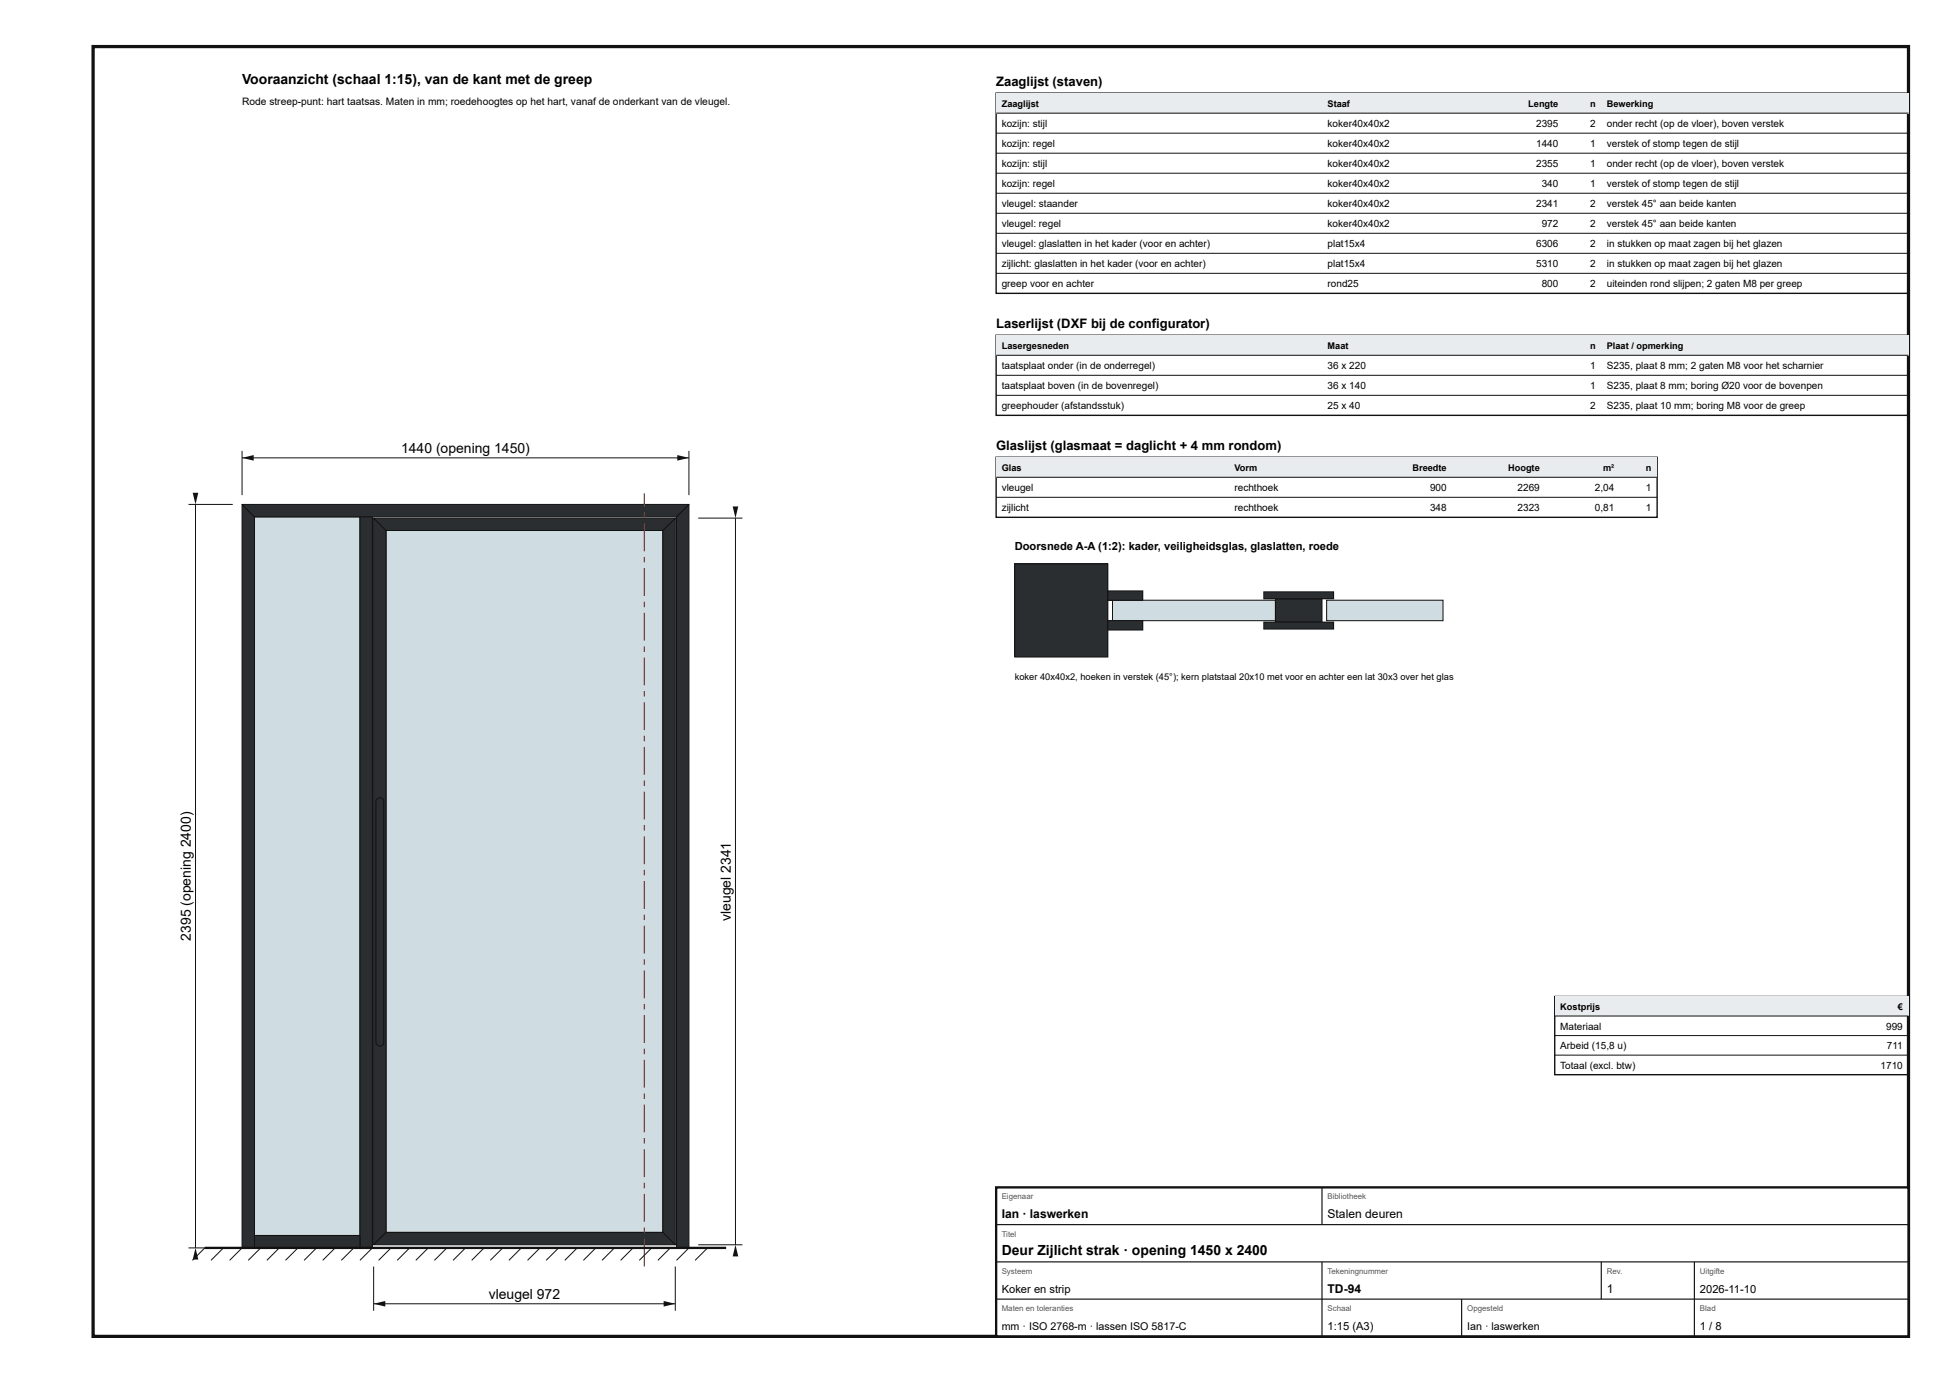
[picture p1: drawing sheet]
<svg xmlns="http://www.w3.org/2000/svg" width="420mm" height="297mm" viewBox="0 0 420 297" stroke-linecap="round" stroke-linejoin="round" font-family="sans-serif">
<defs><g id="words">
<g font-size="3">
<text x="52" y="18">Vooraanzicht (schaal 1:15), van de kant met de greep</text>
<text x="86.2" y="97.3">1440 (opening 1450)</text>
<text x="157" y="197.8" transform="rotate(-90 157 197.8)">vleugel 2341</text>
<text x="41" y="202" transform="rotate(-90 41 202)">2395 (opening 2400)</text>
<text x="215.2" y="269.6">Deur Zijlicht strak · opening 1450 x 2400</text>
<text x="105" y="279">vleugel 972</text>
</g>
<g font-size="2.8">
<text x="214" y="18.5">Zaaglijst (staven)</text>
<text x="214" y="70.5">Laserlijst (DXF bij de configurator)</text>
<text x="214" y="96.7">Glaslijst (glasmaat = daglicht + 4 mm rondom)</text>
</g>
<g font-size="2.6">
<text x="215.2" y="261.6">Ian · laswerken</text>
<text x="285.2" y="261.6">Stalen deuren</text>
<text x="285.2" y="277.6">TD-94</text>
<text x="345.2" y="277.6">1</text>
</g>
<g font-size="2.4">
<text x="218" y="118.1">Doorsnede A-A (1:2): kader, veiligheidsglas, glaslatten, roede</text>
<text x="215.2" y="277.6">Koker en strip</text>
<text x="365.2" y="277.6">2026-11-10</text>
<text x="285.2" y="285.6">1:15 (A3)</text>
<text x="365.2" y="285.6">1 / 8</text>
</g>
<g font-size="2.3">
<text x="215.2" y="285.6">mm · ISO 2768-m · lassen ISO 5817-C</text>
<text x="315.2" y="285.6">Ian · laswerken</text>
</g>
<text font-size="2.2" x="52" y="22.5">Rode streep-punt: hart taatsas. Maten in mm; roedehoogtes op het hart, vanaf de onderkant van de vleugel.</text>
<g font-size="2.1">
<text x="215.2" y="27.3">kozijn: stijl</text>
<text x="285.2" y="27.3">koker40x40x2</text>
<text x="330" y="27.3">2395</text>
<text x="341.6" y="27.3">2</text>
<text x="345.2" y="27.3">onder recht (op de vloer), boven verstek</text>
<text x="215.2" y="31.6">kozijn: regel</text>
<text x="215.2" y="35.9">kozijn: stijl</text>
<text x="285.2" y="31.6">koker40x40x2</text>
<text x="285.2" y="35.9">koker40x40x2</text>
<text x="330" y="31.6">1440</text>
<text x="330" y="35.9">2355</text>
<text x="341.6" y="31.6">1</text>
<text x="341.6" y="35.9">1</text>
<text x="345.2" y="31.6">verstek of stomp tegen de stijl</text>
<text x="345.2" y="35.9">onder recht (op de vloer), boven verstek</text>
<text x="215.2" y="40.2">kozijn: regel</text>
<text x="285.2" y="40.2">koker40x40x2</text>
<text x="331.2" y="40.2">340</text>
<text x="341.6" y="40.2">1</text>
<text x="345.2" y="40.2">verstek of stomp tegen de stijl</text>
<text x="215.2" y="44.5">vleugel: staander</text>
<text x="285.2" y="44.5">koker40x40x2</text>
<text x="330" y="44.5">2341</text>
<text x="341.6" y="44.5">2</text>
<text x="345.2" y="44.5">verstek 45° aan beide kanten</text>
<text x="215.2" y="48.8">vleugel: regel</text>
<text x="215.2" y="53.1">vleugel: glaslatten in het kader (voor en achter)</text>
<text x="285.2" y="48.8">koker40x40x2</text>
<text x="285.2" y="53.1">plat15x4</text>
<text x="330" y="53.1">6306</text>
<text x="331.2" y="48.8">972</text>
<text x="341.6" y="48.8">2</text>
<text x="341.6" y="53.1">2</text>
<text x="345.2" y="48.8">verstek 45° aan beide kanten</text>
<text x="345.2" y="53.1">in stukken op maat zagen bij het glazen</text>
<text x="215.2" y="57.4">zijlicht: glaslatten in het kader (voor en achter)</text>
<text x="285.2" y="57.4">plat15x4</text>
<text x="330" y="57.4">5310</text>
<text x="341.6" y="57.4">2</text>
<text x="345.2" y="57.4">in stukken op maat zagen bij het glazen</text>
<text x="215.2" y="61.7">greep voor en achter</text>
<text x="285.2" y="61.7">rond25</text>
<text x="331.2" y="61.7">800</text>
<text x="341.6" y="61.7">2</text>
<text x="345.2" y="61.7">uiteinden rond slijpen; 2 gaten M8 per greep</text>
<text x="215.2" y="79.3">taatsplaat onder (in de onderregel)</text>
<text x="215.2" y="83.6">taatsplaat boven (in de bovenregel)</text>
<text x="285.2" y="79.3">36 x 220</text>
<text x="285.2" y="83.6">36 x 140</text>
<text x="341.6" y="79.3">1</text>
<text x="341.6" y="83.6">1</text>
<text x="345.2" y="79.3">S235, plaat 8 mm; 2 gaten M8 voor het scharnier</text>
<text x="345.2" y="83.6">S235, plaat 8 mm; boring Ø20 voor de bovenpen</text>
<text x="215.2" y="87.9">greephouder (afstandsstuk)</text>
<text x="285.2" y="87.9">25 x 40</text>
<text x="341.6" y="87.9">2</text>
<text x="345.2" y="87.9">S235, plaat 10 mm; boring M8 voor de greep</text>
<text x="215.2" y="105.5">vleugel</text>
<text x="265.2" y="105.5">rechthoek</text>
<text x="307.2" y="105.5">900</text>
<text x="326" y="105.5">2269</text>
<text x="342.6" y="105.5">2,04</text>
<text x="353.6" y="105.5">1</text>
<text x="215.2" y="109.8">zijlicht</text>
<text x="265.2" y="109.8">rechthoek</text>
<text x="307.2" y="109.8">348</text>
<text x="326" y="109.8">2323</text>
<text x="342.6" y="109.8">0,81</text>
<text x="353.6" y="109.8">1</text>
<text x="335.2" y="221.1">Materiaal</text>
<text x="405.2" y="221.1">999</text>
<text x="335.2" y="225.3">Arbeid (15,8 u)</text>
<text x="405.4" y="225.3">711</text>
<text x="335.2" y="229.5">Totaal (excl. btw)</text>
<text x="404" y="229.5">1710</text>
</g>
<g font-size="2">
<text x="215.2" y="23">Zaaglijst</text>
<text x="285.2" y="23">Staaf</text>
<text x="328.3" y="23">Lengte</text>
<text x="341.6" y="23">n</text>
<text x="345.2" y="23">Bewerking</text>
<text x="215.2" y="75">Lasergesneden</text>
<text x="285.2" y="75">Maat</text>
<text x="341.6" y="75">n</text>
<text x="345.2" y="75">Plaat / opmerking</text>
<text x="215.2" y="101.2">Glas</text>
<text x="265.2" y="101.2">Vorm</text>
<text x="303.4" y="101.2">Breedte</text>
<text x="324" y="101.2">Hoogte</text>
<text x="344.4" y="101.2">m²</text>
<text x="353.6" y="101.2">n</text>
<text x="218" y="146.1">koker 40x40x2, hoeken in verstek (45°); kern platstaal 20x10 met voor en achter een lat 30x3 over het glas</text>
<text x="335.2" y="216.9">Kostprijs</text>
<text x="407.7" y="216.9">€</text>
</g>
<g font-size="1.7" fill="#555">
<text x="215.2" y="257.6">Eigenaar</text>
<text x="285.2" y="257.6">Bibliotheek</text>
<text x="215.2" y="265.6">Titel</text>
<text x="215.2" y="273.6">Systeem</text>
<text x="285.2" y="273.6">Tekeningnummer</text>
<text x="345.2" y="273.6">Rev.</text>
<text x="365.2" y="273.6">Uitgifte</text>
<text x="215.2" y="281.6">Maten en toleranties</text>
<text x="285.2" y="281.6">Schaal</text>
<text x="315.2" y="281.6">Opgesteld</text>
<text x="365.2" y="281.6">Blad</text>
</g>
</g></defs>
<path d="M20 10h390v277h-390z" fill="none" stroke="#111" stroke-width=".7" stroke-linecap="butt"/>
<path d="M82.9 113.9h59.5v150.8h-59.5z" fill="#cfdde3"/>
<path d="M82.9 113.9h59.5v150.8h-59.5z" fill="none" stroke="#111" stroke-width=".21"/>
<path d="M54.7 111h22.6v154.3h-22.6z" fill="#cfdde3"/>
<path d="M54.7 111h22.6v154.3h-22.6z" fill="none" stroke="#111" stroke-width=".21"/>
<path d="M52 108.3l2.7 2.7v157h-2.7z" fill="#2b2e31"/>
<path d="M52 108.3l2.7 2.7v157h-2.7z" fill="none" stroke="#111" stroke-width=".21"/>
<path d="M145.3 111l2.7-2.7v159.7h-2.7z" fill="#2b2e31"/>
<path d="M145.3 111l2.7-2.7v159.7h-2.7z" fill="none" stroke="#111" stroke-width=".21"/>
<path d="M52 108.3h96l-2.7 2.7h-90.6z" fill="#2b2e31"/>
<path d="M52 108.3h96l-2.7 2.7h-90.6z" fill="none" stroke="#111" stroke-width=".21"/>
<path d="M77.3 111h2.7v157h-2.7z" fill="#2b2e31"/>
<path d="M77.3 111h2.7v157h-2.7z" fill="none" stroke="#111" stroke-width=".21"/>
<path d="M54.7 265.3h22.6v2.7h-22.6z" fill="#2b2e31"/>
<path d="M54.7 265.3h22.6v2.7h-22.6z" fill="none" stroke="#111" stroke-width=".21"/>
<path d="M80.3 111.3l2.6 2.6v150.8l-2.6 2.6z" fill="#2b2e31"/>
<path d="M80.3 111.3l2.6 2.6v150.8l-2.6 2.6z" fill="none" stroke="#111" stroke-width=".21"/>
<path d="M142.4 113.9l2.7-2.6v156l-2.7-2.6z" fill="#2b2e31"/>
<path d="M142.4 113.9l2.7-2.6v156l-2.7-2.6z" fill="none" stroke="#111" stroke-width=".21"/>
<path d="M80.3 267.3l2.6-2.6h59.5l2.7 2.6z" fill="#2b2e31"/>
<path d="M80.3 267.3l2.6-2.6h59.5l2.7 2.6z" fill="none" stroke="#111" stroke-width=".21"/>
<path d="M80.3 111.3h64.8l-2.7 2.6h-59.5z" fill="#2b2e31"/>
<path d="M80.3 111.3h64.8l-2.7 2.6h-59.5z" fill="none" stroke="#111" stroke-width=".21"/>
<path d="M138.3 266h.2v6h-.2zM138.3 263.6h.2v1.2h-.2zM138.3 256.4h.2v6h-.2zM138.3 254h.2v1.2h-.2zM138.3 246.8h.2v6h-.2zM138.3 244.4h.2v1.2h-.2zM138.3 237.2h.2v6h-.2zM138.3 234.8h.2v1.2h-.2zM138.3 227.6h.2v6h-.2zM138.3 225.2h.2v1.2h-.2zM138.3 218h.2v6h-.2zM138.3 215.6h.2v1.2h-.2zM138.3 208.4h.2v6h-.2zM138.3 206h.2v1.2h-.2zM138.3 198.8h.2v6h-.2zM138.3 196.4h.2v1.2h-.2zM138.3 189.2h.2v6h-.2zM138.3 186.8h.2v1.2h-.2zM138.3 179.6h.2v6h-.2zM138.3 177.2h.2v1.2h-.2zM138.3 170h.2v6h-.2zM138.3 167.6h.2v1.2h-.2zM138.3 160.4h.2v6h-.2zM138.3 158h.2v1.2h-.2zM138.3 150.8h.2v6h-.2zM138.3 148.4h.2v1.2h-.2zM138.3 141.2h.2v6h-.2zM138.3 138.8h.2v1.2h-.2zM138.3 131.6h.2v6h-.2zM138.3 129.2h.2v1.2h-.2zM138.3 122h.2v6h-.2zM138.3 119.6h.2v1.2h-.2zM138.3 112.4h.2v6h-.2zM138.3 110h.2v1.2h-.2zM138.3 105.9h.2v2.9h-.2z" fill="#b00"/>
<path d="M81 171.6a.84 .84 0 0 1 .9-.2 .84 .84 0 0 1 .5 .7v51.8a.84 .84 0 0 1-.8 .8 .84 .84 0 0 1-.8-.8v-51.8z" fill="#2b2e31"/>
<g fill="none" stroke="#111" stroke-width=".21">
<path d="M52 96.8v9.5M52 98.3h96M148 96.8v9.5M81 171.6a.84 .84 0 0 1 .9-.2 .84 .84 0 0 1 .5 .7v51.8a.84 .84 0 0 1-.8 .8 .84 .84 0 0 1-.8-.8v-51.8zM44 268l-2.7 2.7M48 268l-2.7 2.7M52 268l-2.7 2.7M56 268l-2.7 2.7M60 268l-2.7 2.7M64 268l-2.7 2.7M68 268l-2.7 2.7M72 268l-2.7 2.7"/>
<path d="M76 268l-2.7 2.7M80 268l-2.7 2.7M84 268l-2.7 2.7M88 268l-2.7 2.7M92 268l-2.7 2.7M96 268l-2.7 2.7M100 268l-2.7 2.7M104 268l-2.7 2.7M108 268l-2.7 2.7M112 268l-2.7 2.7M116 268l-2.7 2.7M120 268l-2.7 2.7"/>
<path d="M124 268l-2.7 2.7M128 268l-2.7 2.7M132 268l-2.7 2.7M136 268l-2.7 2.7M140 268l-2.7 2.7M144 268l-2.7 2.7M148 268l-2.7 2.7M152 268l-2.7 2.7"/>
</g>
<path d="M44 268h112" fill="none" stroke="#111" stroke-width=".5"/>
<g fill="#111">
<path d="M52 98.3l2.5-.6v1.2z"/>
<path d="M145.5 97.7l2.5 .6-2.5 .6z"/>
</g>
<path d="M40.5 108.3h9.5M42 108.3v159.7M40.5 268h9.5" fill="none" stroke="#111" stroke-width=".21"/>
<g fill="#111">
<path d="M42 268l.6 2.5h-1.2z"/>
<path d="M41.4 105.8h1.2l-.6 2.5z"/>
</g>
<path d="M80.3 272v9.5M80.3 280h64.8M145.1 272v9.5" fill="none" stroke="#111" stroke-width=".21"/>
<g fill="#111">
<path d="M80.3 280l2.5-.6v1.2z"/>
<path d="M142.6 279.4l2.5 .6-2.5 .6z"/>
</g>
<path d="M150 111.3h9.5M158 111.3v156M150 267.3h9.5" fill="none" stroke="#111" stroke-width=".21"/>
<g fill="#111">
<path d="M158 267.3l.6 2.5h-1.2z"/>
<path d="M157.4 108.8h1.2l-.6 2.5z"/>
</g>
<path d="M214 20h196v43h-196z" fill="none" stroke="#111" stroke-width=".3"/>
<path d="M214 20h196v4.3h-196z" fill="#e9ecee"/>
<path d="M214 24.3h196M214 28.6h196M214 32.9h196M214 37.2h196M214 41.5h196M214 45.8h196M214 50.1h196M214 54.4h196M214 58.7h196" fill="none" stroke="#111" stroke-width=".21"/>
<path d="M214 72h196v17.2h-196z" fill="none" stroke="#111" stroke-width=".3"/>
<path d="M214 72h196v4.3h-196z" fill="#e9ecee"/>
<path d="M214 76.3h196M214 80.6h196M214 84.9h196" fill="none" stroke="#111" stroke-width=".21"/>
<path d="M214 98.2h142v12.9h-142z" fill="none" stroke="#111" stroke-width=".3"/>
<path d="M214 98.2h142v4.3h-142z" fill="#e9ecee"/>
<path d="M214 102.5h142M214 106.8h142" fill="none" stroke="#111" stroke-width=".21"/>
<path d="M218 121.1h20v20h-20z" fill="#2b2e31"/>
<path d="M218 121.1h20v20h-20z" fill="none" stroke="#111" stroke-width=".21"/>
<path d="M239 128.9h35v4.4h-35z" fill="#cfdde3"/>
<path d="M239 128.9h35v4.4h-35z" fill="none" stroke="#111" stroke-width=".21"/>
<path d="M238 126.9h7.5v2h-7.5z" fill="#2b2e31"/>
<path d="M238 126.9h7.5v2h-7.5z" fill="none" stroke="#111" stroke-width=".21"/>
<path d="M238 133.3h7.5v2h-7.5z" fill="#2b2e31"/>
<path d="M238 133.3h7.5v2h-7.5z" fill="none" stroke="#111" stroke-width=".21"/>
<path d="M274 128.6h10v5h-10z" fill="#2b2e31"/>
<path d="M274 128.6h10v5h-10z" fill="none" stroke="#111" stroke-width=".21"/>
<path d="M271.5 127.1h15v1.5h-15z" fill="#2b2e31"/>
<path d="M271.5 127.1h15v1.5h-15z" fill="none" stroke="#111" stroke-width=".21"/>
<path d="M271.5 133.6h15v1.5h-15z" fill="#2b2e31"/>
<path d="M271.5 133.6h15v1.5h-15z" fill="none" stroke="#111" stroke-width=".21"/>
<path d="M285 128.9h25v4.4h-25z" fill="#cfdde3"/>
<path d="M285 128.9h25v4.4h-25z" fill="none" stroke="#111" stroke-width=".21"/>
<path d="M334 214h76v16.8h-76z" fill="none" stroke="#111" stroke-width=".3"/>
<path d="M334 214h76v4.2h-76z" fill="#e9ecee"/>
<path d="M334 218.2h76M334 222.4h76M334 226.6h76" fill="none" stroke="#111" stroke-width=".21"/>
<path d="M214 255h196v32h-196z" fill="#fff"/>
<path d="M214 255h196v32h-196z" fill="none" stroke="#111" stroke-width=".5"/>
<path d="M284 255v8M214 263h196M214 271h196M214 279h196M284 271v16M314 279v8M344 271v8M364 271v16" fill="none" stroke="#111" stroke-width=".25"/>
<use href="#words"/>
</svg>
